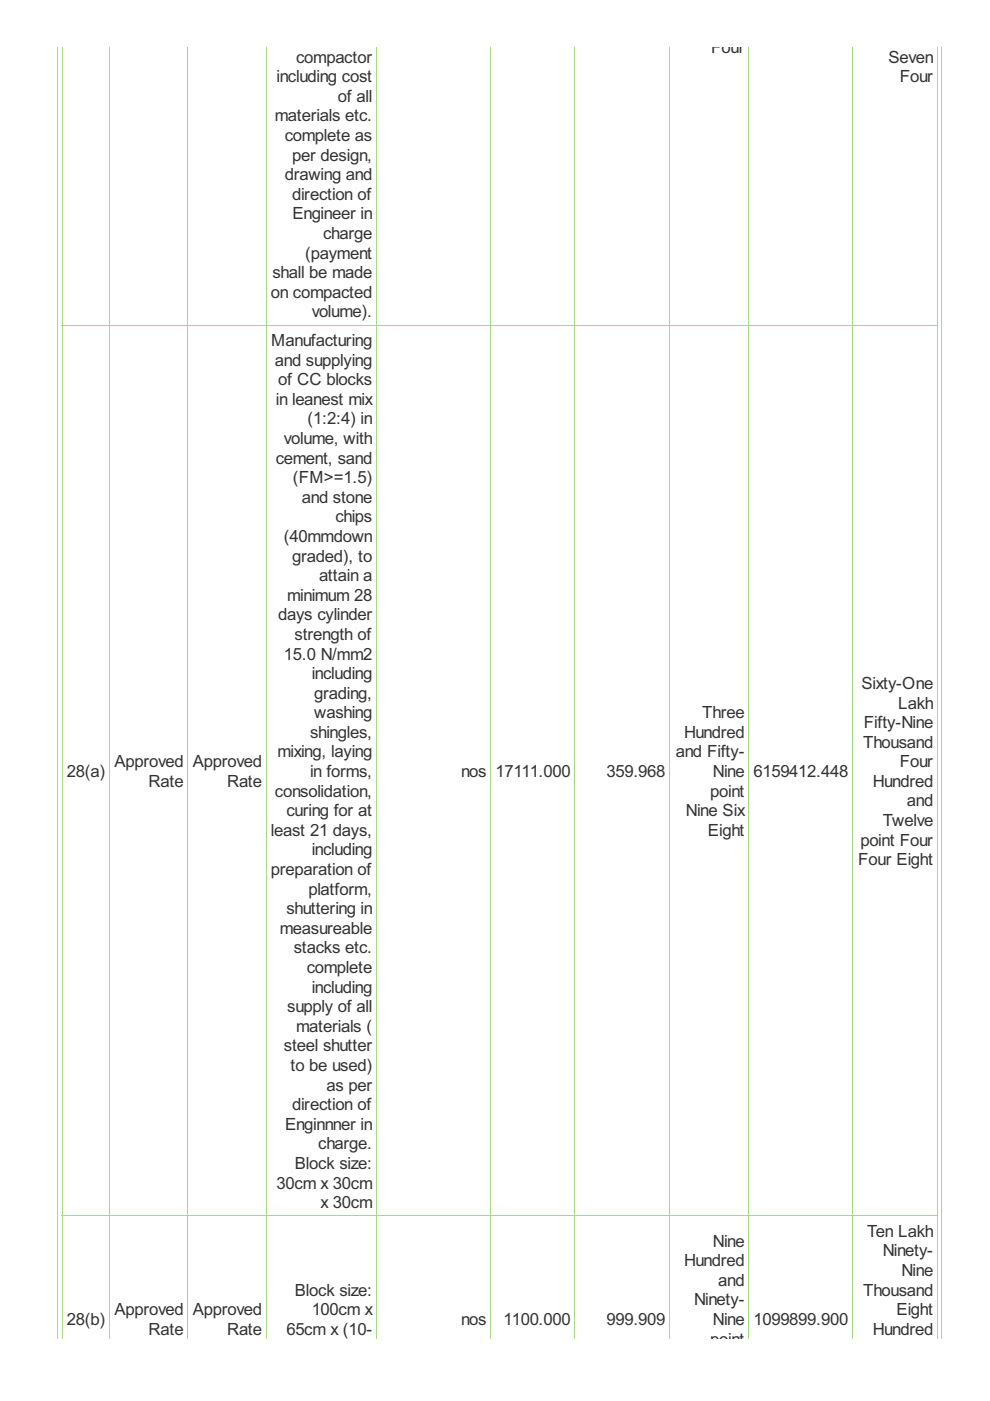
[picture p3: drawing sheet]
<svg xmlns="http://www.w3.org/2000/svg" width="210mm" height="297mm" viewBox="0 0 210 297" stroke-linecap="round" stroke-linejoin="round" font-family="sans-serif">
<defs><g id="words">
<g font-size="4" fill="#333">
<text x="150.8" y="11.2">Four</text>
<text x="58.6" y="17.4">including cost</text>
<text x="62.8" y="13.3">compactor</text>
<text x="188.4" y="13.3">Seven</text>
<text x="190.8" y="17.4">Four</text>
<text x="71.6" y="21.6">of all</text>
<text x="58.3" y="25.7">materials etc.</text>
<text x="60.4" y="29.9">complete as</text>
<text x="61.9" y="34.1">per design,</text>
<text x="60.4" y="38.2">drawing and</text>
<text x="61.9" y="42.4">direction of</text>
<text x="62" y="46.5">Engineer in</text>
<text x="68.5" y="50.7">charge</text>
<text x="57.8" y="59">shall be made</text>
<text x="64.7" y="54.8">(payment</text>
<text x="57.4" y="63.1">on compacted</text>
<text x="66.1" y="67.3">volume).</text>
<text x="57.5" y="73.4">Manufacturing</text>
<text x="58.3" y="77.5">and supplying</text>
<text x="59" y="81.7">of CC blocks</text>
<text x="58.5" y="85.8">in leanest mix</text>
<text x="65.2" y="90">(1:2:4) in</text>
<text x="60.2" y="94.1">volume, with</text>
<text x="58.5" y="98.3">cement, sand</text>
<text x="62.1" y="102.4">(FM&gt;=1.5)</text>
<text x="64" y="106.6">and stone</text>
<text x="71.1" y="110.7">chips</text>
<text x="60.2" y="114.9">(40mmdown</text>
<text x="61.9" y="119.1">graded), to</text>
<text x="67.6" y="123.2">attain a</text>
<text x="59" y="131.5">days cylinder</text>
<text x="60.9" y="127.4">minimum 28</text>
<text x="62.4" y="135.7">strength of</text>
<text x="60.2" y="139.8">15.0 N/mm2</text>
<text x="66.1" y="144">including</text>
<text x="66.6" y="148.1">grading,</text>
<text x="182.6" y="146.1">Sixty-One</text>
<text x="66.6" y="152.3">washing</text>
<text x="148.9" y="152.3">Three</text>
<text x="183.2" y="154.4">Fifty-Nine</text>
<text x="190.4" y="150.2">Lakh</text>
<text x="58.8" y="160.6">mixing, laying</text>
<text x="65.7" y="156.4">shingles,</text>
<text x="143.3" y="160.6">and Fifty-</text>
<text x="145.1" y="156.4">Hundred</text>
<text x="183" y="158.5">Thousand</text>
<text x="14.1" y="164.8">28(a)</text>
<text x="24.2" y="162.7">Approved</text>
<text x="31.5" y="166.8">Rate</text>
<text x="40.9" y="162.7">Approved</text>
<text x="48.1" y="166.8">Rate</text>
<text x="65.7" y="164.8">in forms,</text>
<text x="97.8" y="164.8">nos</text>
<text x="105" y="164.8">17111.000</text>
<text x="128.6" y="164.8">359.968</text>
<text x="151.1" y="164.8">Nine</text>
<text x="159.7" y="164.8">6159412.448</text>
<text x="185.1" y="166.8">Hundred</text>
<text x="190.8" y="162.7">Four</text>
<text x="58.3" y="168.9">consolidation,</text>
<text x="60.7" y="173.1">curing for at</text>
<text x="145.4" y="173.1">Nine Six</text>
<text x="150.6" y="168.9">point</text>
<text x="192.3" y="171">and</text>
<text x="57.4" y="177.2">least 21 days,</text>
<text x="150.1" y="177.2">Eight</text>
<text x="182.4" y="179.3">point Four</text>
<text x="187.2" y="175.1">Twelve</text>
<text x="57.4" y="185.5">preparation of</text>
<text x="66.1" y="181.4">including</text>
<text x="182" y="183.5">Four Eight</text>
<text x="65.4" y="189.7">platform,</text>
<text x="59.3" y="198">measureable</text>
<text x="60.7" y="193.8">shuttering in</text>
<text x="62.3" y="202.2">stacks etc.</text>
<text x="65" y="206.3">complete</text>
<text x="60.9" y="214.6">supply of all</text>
<text x="66.1" y="210.5">including</text>
<text x="62.8" y="218.8">materials (</text>
<text x="60.2" y="222.9">steel shutter</text>
<text x="61.6" y="227.1">to be used)</text>
<text x="69.2" y="231.2">as per</text>
<text x="60.4" y="239.5">Enginnner in</text>
<text x="61.9" y="235.4">direction of</text>
<text x="67.5" y="243.7">charge.</text>
<text x="62.5" y="247.9">Block size:</text>
<text x="58.6" y="252">30cm x 30cm</text>
<text x="68" y="256.2">x 30cm</text>
<text x="183.9" y="262.2">Ten Lakh</text>
<text x="145.1" y="268.5">Hundred</text>
<text x="151.1" y="264.3">Nine</text>
<text x="187.2" y="266.4">Ninety-</text>
<text x="62.5" y="274.7">Block size:</text>
<text x="152.3" y="272.6">and</text>
<text x="183" y="274.7">Thousand</text>
<text x="191.1" y="270.5">Nine</text>
<text x="14.1" y="280.9">28(b)</text>
<text x="24.2" y="278.8">Approved</text>
<text x="40.9" y="278.8">Approved</text>
<text x="66.1" y="278.8">100cm x</text>
<text x="97.8" y="280.9">nos</text>
<text x="106.8" y="280.9">1100.000</text>
<text x="128.6" y="280.9">999.909</text>
<text x="147.2" y="276.8">Ninety-</text>
<text x="151.1" y="280.9">Nine</text>
<text x="159.7" y="280.9">1099899.900</text>
<text x="190.1" y="278.8">Eight</text>
<text x="31.5" y="283">Rate</text>
<text x="48.1" y="283">Rate</text>
<text x="60.7" y="283">65cm x (10-</text>
<text x="150.6" y="285.1">point</text>
<text x="185.1" y="283">Hundred</text>
</g>
</g></defs>
<g fill="none" stroke="#a8da7f" stroke-width=".21">
<path d="M12.2 9.9v274M13.2 9.9v274M23.2 9.9v274M39.9 9.9v274M56.5 9.9v274M79.8 9.9v274M104.1 9.9v274M121.9 9.9v274M142 9.9v274M158.8 9.9v274M180.8 9.9v274M198.8 9.9v274"/>
<path d="M199.6 9.9v274M13.1 68.9h185.8M13.1 257.8h185.8"/>
</g>
<use href="#words"/>
</svg>
